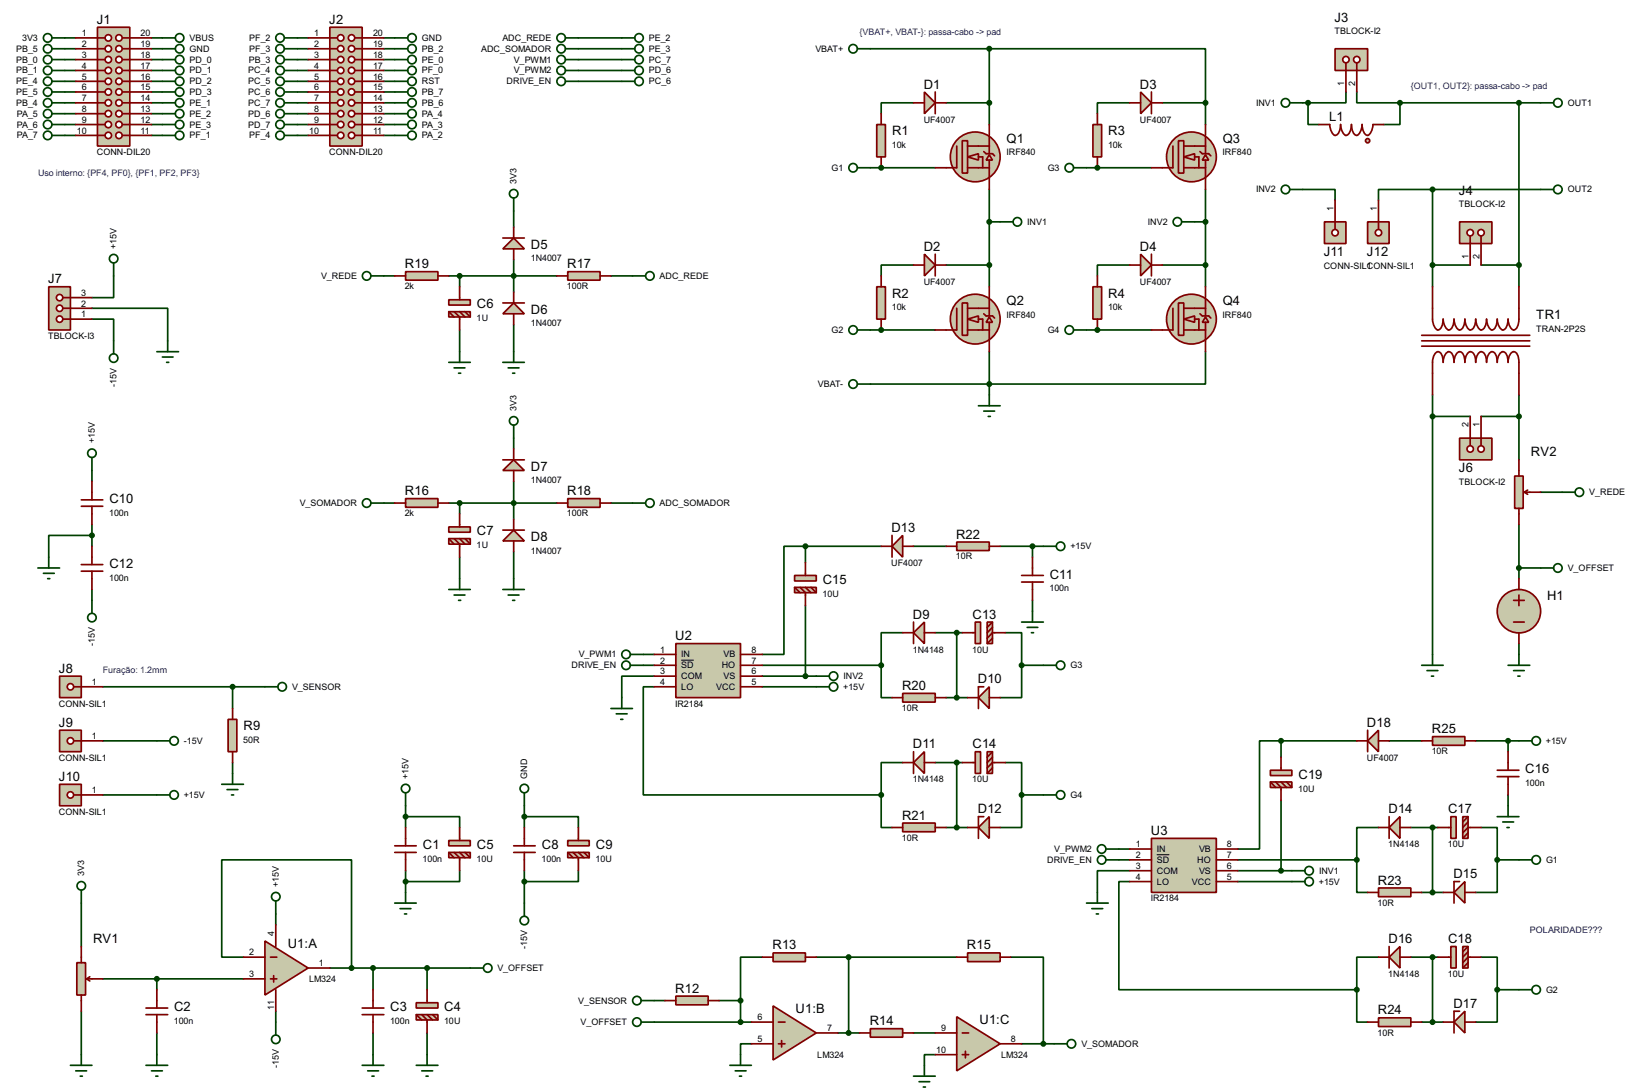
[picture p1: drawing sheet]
<svg xmlns="http://www.w3.org/2000/svg" width="383mm" height="256mm" viewBox="0 0 383 256" stroke-linecap="round" stroke-linejoin="round" font-family="sans-serif">
<defs><g id="words">
<g font-size="3.4">
<text x="22.8" y="5.6">J1</text>
<text x="77.4" y="5.6">J2</text>
<text x="313.6" y="5.1">J3</text>
<text x="217.1" y="20.8">D1</text>
<text x="267.9" y="20.8">D3</text>
<text x="312.3" y="28.5">L1</text>
<text x="209.6" y="31.8">R1</text>
<text x="236.5" y="33.5">Q1</text>
<text x="260.4" y="31.8">R3</text>
<text x="287.3" y="33.5">Q3</text>
<text x="342.8" y="45.8">J4</text>
<text x="124.8" y="58.5">D5</text>
<text x="217.1" y="58.9">D2</text>
<text x="267.9" y="58.9">D4</text>
<text x="95.2" y="63">R19</text>
<text x="133.3" y="63">R17</text>
<text x="311.1" y="60.2">J11</text>
<text x="321.2" y="60.2">J12</text>
<text x="11.3" y="66.6">J7</text>
<text x="209.6" y="69.9">R2</text>
<text x="236.5" y="71.6">Q2</text>
<text x="260.4" y="69.9">R4</text>
<text x="287.3" y="71.6">Q4</text>
<text x="112.1" y="72.5">C6</text>
<text x="124.8" y="73.7">D6</text>
<text x="361" y="75">TR1</text>
<text x="359.7" y="107.2">RV2</text>
<text x="124.8" y="110.6">D7</text>
<text x="342.8" y="111">J6</text>
<text x="25.7" y="118.2">C10</text>
<text x="95.2" y="116.3">R16</text>
<text x="133.3" y="116.3">R18</text>
<text x="112.1" y="125.8">C7</text>
<text x="209.5" y="125">D13</text>
<text x="124.8" y="127.1">D8</text>
<text x="224.7" y="126.5">R22</text>
<text x="25.7" y="133.4">C12</text>
<text x="193.3" y="137.2">C15</text>
<text x="246.7" y="136">C11</text>
<text x="363.5" y="141">H1</text>
<text x="214.5" y="145.3">D9</text>
<text x="228.5" y="145.3">C13</text>
<text x="158.7" y="150.4">U2</text>
<text x="13.9" y="158">J8</text>
<text x="229.8" y="160.5">D10</text>
<text x="212" y="162.1">R20</text>
<text x="13.9" y="170.7">J9</text>
<text x="57.2" y="171.5">R9</text>
<text x="321.2" y="170.7">D18</text>
<text x="336.5" y="172.2">R25</text>
<text x="214.5" y="175.8">D11</text>
<text x="228.5" y="175.8">C14</text>
<text x="13.9" y="183.4">J10</text>
<text x="305.1" y="182.9">C19</text>
<text x="358.4" y="181.7">C16</text>
<text x="229.8" y="191">D12</text>
<text x="326.3" y="191">D14</text>
<text x="340.3" y="191">C17</text>
<text x="212" y="192.5">R21</text>
<text x="270.4" y="196.1">U3</text>
<text x="99.4" y="199.5">C1</text>
<text x="112.1" y="199.5">C5</text>
<text x="127.3" y="199.5">C8</text>
<text x="140" y="199.5">C9</text>
<text x="323.8" y="207.8">R23</text>
<text x="341.5" y="206.3">D15</text>
<text x="21.9" y="221.5">RV1</text>
<text x="326.3" y="221.5">D16</text>
<text x="340.3" y="221.5">C18</text>
<text x="67.6" y="222.8">U1:A</text>
<text x="181.5" y="223">R13</text>
<text x="227.2" y="223">R15</text>
<text x="158.7" y="233.2">R12</text>
<text x="40.9" y="237.6">C2</text>
<text x="91.7" y="237.6">C3</text>
<text x="104.4" y="237.6">C4</text>
<text x="187" y="238">U1:B</text>
<text x="323.8" y="238.3">R24</text>
<text x="341.5" y="236.7">D17</text>
<text x="204.4" y="240.8">R14</text>
<text x="230.2" y="240.6">U1:C</text>
</g>
<g font-size="2.4">
<text x="5.2" y="9.6">3V3</text>
<text x="19.2" y="8.5">1</text>
<text x="19.2" y="11">2</text>
<text x="33.1" y="8.5">20</text>
<text x="33.1" y="11">19</text>
<text x="44.5" y="9.6">VBUS</text>
<text x="58.6" y="9.6">PF_2</text>
<text x="73.8" y="8.5">1</text>
<text x="73.8" y="11">2</text>
<text x="87.7" y="8.5">20</text>
<text x="87.7" y="11">19</text>
<text x="99.1" y="9.6">GND</text>
<text x="118" y="9.6">ADC_REDE</text>
<text x="152.5" y="9.6">PE_2</text>
<text x="313.5" y="8.1">TBLOCK-I2</text>
<text x="3.8" y="12.1">PB_5</text>
<text x="3.8" y="14.7">PB_0</text>
<text x="3.8" y="17.3">PB_1</text>
<text x="19.2" y="13.6">3</text>
<text x="19.2" y="16.2">4</text>
<text x="33.1" y="13.6">18</text>
<text x="33.1" y="16.2">17</text>
<text x="44.5" y="12.1">GND</text>
<text x="44.5" y="14.7">PD_0</text>
<text x="44.5" y="17.3">PD_1</text>
<text x="58.3" y="17.3">PC_4</text>
<text x="58.5" y="14.7">PB_3</text>
<text x="58.6" y="12.1">PF_3</text>
<text x="73.8" y="13.6">3</text>
<text x="73.8" y="16.2">4</text>
<text x="87.7" y="13.6">18</text>
<text x="87.7" y="16.2">17</text>
<text x="99.1" y="12.1">PB_2</text>
<text x="99.1" y="14.7">PE_0</text>
<text x="99.1" y="17.3">PF_0</text>
<text x="113" y="12.1">ADC_SOMADOR</text>
<text x="120.7" y="14.7">V_PWM1</text>
<text x="120.7" y="17.3">V_PWM2</text>
<text x="152.5" y="12.1">PE_3</text>
<text x="152.5" y="14.7">PC_7</text>
<text x="152.5" y="17.3">PD_6</text>
<text x="191.6" y="12.1">VBAT+</text>
<text x="3.8" y="19.8">PE_4</text>
<text x="3.8" y="22.3">PE_5</text>
<text x="19.2" y="18.7">5</text>
<text x="19.2" y="21.2">6</text>
<text x="19.2" y="23.7">7</text>
<text x="33.1" y="18.7">16</text>
<text x="33.1" y="21.2">15</text>
<text x="33.1" y="23.7">14</text>
<text x="44.5" y="19.8">PD_2</text>
<text x="44.5" y="22.3">PD_3</text>
<text x="58.3" y="19.8">PC_5</text>
<text x="58.3" y="22.3">PC_6</text>
<text x="73.8" y="18.7">5</text>
<text x="73.8" y="21.2">6</text>
<text x="73.8" y="23.7">7</text>
<text x="87.7" y="18.7">16</text>
<text x="87.7" y="21.2">15</text>
<text x="87.7" y="23.7">14</text>
<text x="99.1" y="19.8">RST</text>
<text x="99.1" y="22.3">PB_7</text>
<text x="119" y="19.8">DRIVE_EN</text>
<text x="152.5" y="19.8">PC_6</text>
<text x="315.9" y="20.2" transform="rotate(-90 315.9 20.2)">1</text>
<text x="318.4" y="20.3" transform="rotate(-90 318.4 20.3)">2</text>
<text x="3.8" y="24.8">PB_4</text>
<text x="4" y="27.4">PA_5</text>
<text x="4" y="30">PA_6</text>
<text x="19.2" y="26.3">8</text>
<text x="19.2" y="28.9">9</text>
<text x="33.1" y="26.3">13</text>
<text x="33.1" y="28.9">12</text>
<text x="44.5" y="24.8">PE_1</text>
<text x="44.5" y="27.4">PE_2</text>
<text x="44.5" y="30">PE_3</text>
<text x="58.3" y="24.8">PC_7</text>
<text x="58.3" y="27.4">PD_6</text>
<text x="58.3" y="30">PD_7</text>
<text x="73.8" y="26.3">8</text>
<text x="73.8" y="28.9">9</text>
<text x="87.7" y="26.3">13</text>
<text x="87.7" y="28.9">12</text>
<text x="99.1" y="24.8">PB_6</text>
<text x="99.1" y="27.4">PA_4</text>
<text x="99.1" y="30">PA_3</text>
<text x="217" y="28.8">UF4007</text>
<text x="267.8" y="28.8">UF4007</text>
<text x="295.1" y="24.8">INV1</text>
<text x="368.4" y="24.8">OUT1</text>
<text x="4" y="32.5">PA_7</text>
<text x="18.1" y="31.4">10</text>
<text x="33.1" y="31.4">11</text>
<text x="44.5" y="32.5">PF_1</text>
<text x="58.6" y="32.5">PF_4</text>
<text x="72.7" y="31.4">10</text>
<text x="87.7" y="31.4">11</text>
<text x="99.1" y="32.5">PA_2</text>
<text x="209.5" y="34.8">10k</text>
<text x="260.4" y="34.8">10k</text>
<text x="22.7" y="36.4">CONN-DIL20</text>
<text x="77.3" y="36.4">CONN-DIL20</text>
<text x="195.4" y="40.1">G1</text>
<text x="236.5" y="36.5">IRF840</text>
<text x="246.2" y="40.1">G3</text>
<text x="287.3" y="36.5">IRF840</text>
<text x="121.4" y="43.2" transform="rotate(-90 121.4 43.2)">3V3</text>
<text x="295.1" y="45.2">INV2</text>
<text x="368.4" y="45.2">OUT2</text>
<text x="241.4" y="52.8">INV1</text>
<text x="269.7" y="52.8">INV2</text>
<text x="313.3" y="49.6" transform="rotate(-90 313.3 49.6)">1</text>
<text x="323.5" y="49.5" transform="rotate(-90 323.5 49.5)">1</text>
<text x="342.8" y="48.7">TBLOCK-I2</text>
<text x="27.4" y="58.5" transform="rotate(-90 27.4 58.5)">+15V</text>
<text x="75.4" y="65.5">V_REDE</text>
<text x="124.7" y="61.4">1N4007</text>
<text x="155" y="65.5">ADC_REDE</text>
<text x="311" y="63.1">CONN-SIL1</text>
<text x="321.2" y="63.1">CONN-SIL1</text>
<text x="345.1" y="60.9" transform="rotate(-90 345.1 60.9)">1</text>
<text x="347.6" y="60.8" transform="rotate(-90 347.6 60.8)">2</text>
<text x="19.1" y="72">2</text>
<text x="19.1" y="69.5">3</text>
<text x="95.1" y="67.9">2k</text>
<text x="133.2" y="67.9">100R</text>
<text x="217" y="66.9">UF4007</text>
<text x="267.8" y="66.9">UF4007</text>
<text x="19.1" y="74.6">1</text>
<text x="112" y="75.4">1U</text>
<text x="124.7" y="76.7">1N4007</text>
<text x="209.5" y="72.9">10k</text>
<text x="236.5" y="74.6">IRF840</text>
<text x="260.4" y="72.9">10k</text>
<text x="287.3" y="74.6">IRF840</text>
<text x="360.9" y="78">TRAN-2P2S</text>
<text x="11.3" y="79.6">TBLOCK-I3</text>
<text x="195.4" y="78.2">G2</text>
<text x="246.2" y="78.2">G4</text>
<text x="27.4" y="90.8" transform="rotate(-90 27.4 90.8)">-15V</text>
<text x="192.2" y="90.9">VBAT-</text>
<text x="121.4" y="96.5" transform="rotate(-90 121.4 96.5)">3V3</text>
<text x="345" y="100.4" transform="rotate(-90 345 100.4)">2</text>
<text x="347.6" y="100.3" transform="rotate(-90 347.6 100.3)">1</text>
<text x="22.3" y="104.1" transform="rotate(-90 22.3 104.1)">+15V</text>
<text x="124.7" y="113.5">1N4007</text>
<text x="342.8" y="113.9">TBLOCK-I2</text>
<text x="70.4" y="118.9">V_SOMADOR</text>
<text x="155" y="118.9">ADC_SOMADOR</text>
<text x="373.4" y="116.3">V_REDE</text>
<text x="25.7" y="121.1">100n</text>
<text x="95.1" y="121.3">2k</text>
<text x="133.2" y="121.3">100R</text>
<text x="112" y="128.8">1U</text>
<text x="124.7" y="130">1N4007</text>
<text x="224.6" y="131.4">10R</text>
<text x="251.5" y="129">+15V</text>
<text x="25.7" y="136.4">100n</text>
<text x="209.4" y="133">UF4007</text>
<text x="368.4" y="134.1">V_OFFSET</text>
<text x="193.3" y="140.2">10U</text>
<text x="246.6" y="138.9">100n</text>
<text x="22.3" y="151.8" transform="rotate(-90 22.3 151.8)">-15V</text>
<text x="136" y="154.4">V_PWM1</text>
<text x="155.1" y="153.3">1</text>
<text x="155.1" y="155.9">2</text>
<text x="160.1" y="154.4">IN</text>
<text x="170" y="154.4">VB</text>
<text x="176.6" y="153.3">8</text>
<text x="176.6" y="155.9">7</text>
<text x="214.5" y="153.3">1N4148</text>
<text x="228.5" y="153.3">10U</text>
<text x="21.6" y="160.9">1</text>
<text x="134.3" y="157">DRIVE_EN</text>
<text x="155.1" y="158.4">3</text>
<text x="155.1" y="160.9">4</text>
<text x="160.1" y="159.5">COM</text>
<text x="160.1" y="157">SD</text>
<text x="169.6" y="157">HO</text>
<text x="170" y="159.5">VS</text>
<text x="176.6" y="158.4">6</text>
<text x="176.6" y="160.9">5</text>
<text x="198.2" y="159.5">INV2</text>
<text x="251.5" y="157">G3</text>
<text x="13.8" y="166">CONN-SIL1</text>
<text x="68.6" y="162">V_SENSOR</text>
<text x="158.6" y="166">IR2184</text>
<text x="160.1" y="162">LO</text>
<text x="168.3" y="162">VCC</text>
<text x="198.2" y="162">+15V</text>
<text x="211.9" y="167">10R</text>
<text x="21.6" y="173.6">1</text>
<text x="13.8" y="178.7">CONN-SIL1</text>
<text x="43.2" y="174.7">-15V</text>
<text x="57.2" y="174.5">50R</text>
<text x="321.2" y="178.7">UF4007</text>
<text x="336.4" y="177.2">10R</text>
<text x="363.3" y="174.7">+15V</text>
<text x="96" y="182.9" transform="rotate(-90 96 182.9)">+15V</text>
<text x="123.9" y="182.9" transform="rotate(-90 123.9 182.9)">GND</text>
<text x="214.5" y="183.8">1N4148</text>
<text x="228.5" y="183.8">10U</text>
<text x="305.1" y="185.9">10U</text>
<text x="358.4" y="184.6">100n</text>
<text x="13.8" y="191.4">CONN-SIL1</text>
<text x="21.6" y="186.3">1</text>
<text x="43.2" y="187.4">+15V</text>
<text x="251.5" y="187.4">G4</text>
<text x="211.9" y="197.5">10R</text>
<text x="99.3" y="202.4">100n</text>
<text x="112" y="202.4">10U</text>
<text x="127.3" y="202.4">100n</text>
<text x="140" y="202.4">10U</text>
<text x="246" y="202.7">DRIVE_EN</text>
<text x="247.7" y="200.1">V_PWM2</text>
<text x="266.9" y="199">1</text>
<text x="266.9" y="201.6">2</text>
<text x="271.8" y="200.1">IN</text>
<text x="271.8" y="202.7">SD</text>
<text x="281.3" y="202.7">HO</text>
<text x="281.7" y="200.1">VB</text>
<text x="288.3" y="199">8</text>
<text x="288.3" y="201.6">7</text>
<text x="326.2" y="199">1N4148</text>
<text x="340.2" y="199">10U</text>
<text x="363.3" y="202.7">G1</text>
<text x="19.8" y="205.8" transform="rotate(-90 19.8 205.8)">3V3</text>
<text x="65.5" y="208.3" transform="rotate(-90 65.5 208.3)">+15V</text>
<text x="266.9" y="204.1">3</text>
<text x="266.9" y="206.7">4</text>
<text x="271.8" y="205.2">COM</text>
<text x="271.8" y="207.8">LO</text>
<text x="280" y="207.8">VCC</text>
<text x="281.7" y="205.2">VS</text>
<text x="288.3" y="204.1">6</text>
<text x="288.3" y="206.7">5</text>
<text x="309.9" y="207.8">+15V</text>
<text x="309.9" y="205.2">INV1</text>
<text x="270.4" y="211.7">IR2184</text>
<text x="323.7" y="212.7">10R</text>
<text x="64.4" y="219.8" transform="rotate(-90 64.4 219.8)">4</text>
<text x="58.6" y="224.4">2</text>
<text x="75" y="227">1</text>
<text x="123.9" y="222.9" transform="rotate(-90 123.9 222.9)">-15V</text>
<text x="58.6" y="229.5">3</text>
<text x="72.6" y="230.8">LM324</text>
<text x="116.9" y="228.1">V_OFFSET</text>
<text x="326.2" y="229.5">1N4148</text>
<text x="340.2" y="229.5">10U</text>
<text x="363.3" y="233.2">G2</text>
<text x="64.4" y="237.2" transform="rotate(-90 64.4 237.2)">11</text>
<text x="135.9" y="235.7">V_SENSOR</text>
<text x="178" y="239.7">6</text>
<text x="40.9" y="240.5">100n</text>
<text x="91.7" y="240.5">100n</text>
<text x="104.4" y="240.5">10U</text>
<text x="136.4" y="240.8">V_OFFSET</text>
<text x="178" y="244.8">5</text>
<text x="194.4" y="242.2">7</text>
<text x="221.2" y="242.2">9</text>
<text x="237.5" y="244.8">8</text>
<text x="254.1" y="245.9">V_SOMADOR</text>
<text x="323.7" y="243.2">10R</text>
<text x="65.5" y="250.8" transform="rotate(-90 65.5 250.8)">-15V</text>
<text x="192" y="248.5">LM324</text>
<text x="220" y="247.3">10</text>
<text x="235.2" y="248.5">LM324</text>
</g>
<g font-size="2.4" fill="#0000c0">
<text x="202" y="8.3">{VBAT+, VBAT-}: passa-cabo -&gt; pad</text>
<text x="331.5" y="21">{OUT1, OUT2}: passa-cabo -&gt; pad</text>
<text x="8.9" y="41.3">Uso interno: {PF4, PF0}, {PF1, PF2, PF3}</text>
<text x="24.2" y="158.2">Furação: 1.2mm</text>
</g>
<text font-size="2.4" fill="#000080" x="359.5" y="219.1">POLARIDADE???</text>
</g></defs>
<g fill="none" stroke="#004000" stroke-width=".4">
<path d="M15.3 8.9h2.5M15.3 11.5h2.5M15.3 14h2.5M15.3 16.6h2.5M15.3 19.1h2.5M35.6 8.9h2.6M35.6 11.5h2.6M35.6 14h2.6M35.6 16.6h2.6M35.6 19.1h2.6M69.9 8.9h2.5M69.9 11.5h2.5"/>
<path d="M69.9 14h2.5M69.9 16.6h2.5M69.9 19.1h2.5M90.2 8.9h2.6M90.2 11.5h2.6M90.2 14h2.6M90.2 16.6h2.6M90.2 19.1h2.6M15.3 21.6h2.5M15.3 24.2h2.5M15.3 26.7h2.5M15.3 29.3h2.5"/>
<path d="M15.3 31.8h2.5M35.6 21.6h2.6M35.6 24.2h2.6M35.6 26.7h2.6M35.6 29.3h2.6M35.6 31.8h2.6M69.9 21.6h2.5M69.9 24.2h2.5M69.9 26.7h2.5M69.9 29.3h2.5M69.9 31.8h2.5M90.2 21.6h2.6"/>
<path d="M90.2 24.2h2.6M90.2 26.7h2.6M90.2 29.3h2.6M90.2 31.8h2.6M214.7 24.2h-7.6v2.5M222.3 24.2h10.2v5.1M257.9 39.4h12.7M265.5 24.2h-7.6v2.5M273.1 24.2h10.2v5.1M232.5 44.5v22.9M232.5 52.1h2.5M280.7 52.1h2.6"/>
<path d="M283.3 44.5v22.9M214.7 62.3h-7.6v2.5M222.3 62.3h10.2M265.5 62.3h-7.6v2.5M273.1 62.3h10.2"/>
</g>
<circle cx="257.9" cy="39.4" r=".2" fill="#004000"/>
<path d="M207.1 39.4h12.7M255.3 39.4h2.6" fill="none" stroke="#004000" stroke-width=".4"/>
<circle cx="207.1" cy="39.4" r=".2" fill="#004000"/>
<path d="M204.5 39.4h2.6M207.1 77.5h12.7" fill="none" stroke="#004000" stroke-width=".4"/>
<circle cx="207.1" cy="77.5" r=".2" fill="#004000"/>
<path d="M204.5 77.5h2.6M257.9 77.5h12.7" fill="none" stroke="#004000" stroke-width=".4"/>
<circle cx="257.9" cy="77.5" r=".2" fill="#004000"/>
<g fill="none" stroke="#004000" stroke-width=".4">
<path d="M135.9 11.5h10.2M135.9 8.9h10.2M135.9 19.1h10.2M135.9 14h10.2M135.9 16.6h10.2M204.5 11.5h28M232.5 11.5h50.8v12.7M232.5 11.5v12.7M306.1 24.2h1.3M307.4 24.2v5.1h2.5M316.3 21.6v2.6h-8.9M318.8 21.6v2.6h10.2"/>
<path d="M329 24.2v5.1h-3.8M329 24.2h33M356.9 24.2v43.2M120.7 49.6v3.8M306.1 44.5h7.6v2.5M336.6 44.5h-12.7v2.5M336.6 44.5h25.4M336.6 44.5v22.9M21.6 75h5.1v5.1M21.6 72.4h17.8v7.7M26.7 64.8v5.1h-5.1M90.2 64.8h2.6"/>
<path d="M105.5 64.8h25.4M108 64.8v2.6M108 77.5v5.1M120.7 61v7.6M120.7 76.3v6.3M143.6 64.8h5M255.3 77.5h2.6M336.6 62.3h8.9M348 62.3h8.9M232.5 82.6v10.2M283.3 82.6v7.6h-78.8M336.6 92.8v60.9"/>
<path d="M336.6 97.8h8.9M348 97.8h8.9M356.9 92.8v15.2M21.6 110.5v2.6M90.2 118.2h2.6M105.5 118.2h25.4M108 118.2v2.5M120.7 102.9v2.6M120.7 113.1v8.9M143.6 118.2h5M362 115.6h5.1M21.6 125.8h-10.1v5.1"/>
<path d="M21.6 123.2v5.1M21.6 138.5v2.5M108 130.9v5M120.7 129.6v6.3M189.3 128.3h-5.1v25.4h-5.1M189.3 128.3h17.8M189.3 128.3v3.8M214.7 128.3h7.6M235 128.3h10.2M242.6 128.3v2.6M356.9 123.2v12.7M356.9 133.4h5.1"/>
<path d="M151.2 156.3h2.5M151.2 153.7h2.5M153.7 158.8h-7.6v5.1M179.1 156.3h28M179.1 158.8h12.7M189.3 142.3v16.5M207.1 156.3v7.6h2.5M212.1 148.6h-5v7.7M219.8 148.6h6.3M224.8 148.6v15.3M236.3 148.6h3.8v7.7M240.1 156.3v7.6h-5.1"/>
<path d="M240.1 156.3h5.1M242.6 141v2.6M356.9 151.2v2.5M24.2 174h12.7M24.2 161.3h38.1M54.7 161.3v5.1M54.7 179.1v2.6M153.7 161.3h-2.5v25.4h55.9M179.1 161.3h12.7M212.1 179.1h-5v7.6M219.8 179.1h6.3M222.3 163.9h5.1"/>
<path d="M224.8 179.1v15.3M236.3 179.1h3.8v7.6M301 174h-5v25.4h-5.1M301 174h17.8M301 174v3.9M326.4 174h7.7M346.8 174h10.1M354.4 174v2.6M24.2 186.7h12.7M95.3 191.8h12.7v2.6M95.3 189.3v5.1M123.2 191.8h12.7v2.6"/>
<path d="M123.2 189.3v5.1M207.1 186.7v7.7h2.5M222.3 194.4h5.1M240.1 186.7v7.7h-5.1M240.1 186.7h5.1M262.9 199.4h2.6M301 188v16.5M323.9 194.4h-5.1v7.6M331.5 194.4h6.4M336.6 194.4v15.2M348 194.4h3.8v7.6M354.4 186.7v2.6"/>
<path d="M19.1 212.1v10.2M64.8 214.7v2.5M95.3 204.5v5.1M108 204.5v2.6h-12.7M123.2 204.5v7.6M135.9 204.5v2.6h-12.7M262.9 202h2.6M265.5 204.5h-7.6v5.1M265.5 207.1h-2.6v25.4h55.9M290.9 202h27.9M290.9 207.1h12.7M290.9 204.5h12.7"/>
<path d="M318.8 202v7.6h2.6M334.1 209.6h5M351.8 202v7.6h-5M351.8 202h5.1M19.1 237.5v10.2M24.2 229.9h33M36.9 229.9v2.6M57.2 224.8h-5.1v-22.8h30.5v25.4M64.8 237.5v2.6M77.5 227.4h33M87.7 227.4v5.1M100.4 227.4v5.1"/>
<path d="M153.7 235h2.6M169 235h5M174 235v5.1M179.1 224.8h-5.1v10.2M191.8 224.8h33M199.4 224.8v17.8M237.5 224.8h7.7v20.4M318.8 232.5v7.6h2.6M323.9 224.8h-5.1v7.7M331.5 224.8h6.4M336.6 224.8v15.3M348 224.8h3.8v7.7"/>
<path d="M351.8 232.5v7.6h-5M351.8 232.5h5.1M36.9 242.6v5.1M87.7 242.6v5.1M100.4 242.6v5.1M153.7 240.1h22.9M176.6 245.2h-2.6v2.5M196.9 242.6h5.1M214.7 242.6h5.1M219.8 247.7h-2.6v2.5M240.1 245.2h7.6M334.1 240.1h5"/>
</g>
<path d="M22.9 6.4h7.6v27.9h-7.6z" fill="#c8c8aa" stroke="#800000" stroke-width=".4"/>
<path d="M22.9 8.9h1.8" fill="none" stroke="#800000" stroke-width=".4"/>
<circle cx="25.4" cy="8.9" r=".75" fill="#feffff" stroke="#800000" stroke-width=".4"/>
<path d="M22.9 11.5h1.8" fill="none" stroke="#800000" stroke-width=".4"/>
<circle cx="25.4" cy="11.5" r=".75" fill="#feffff" stroke="#800000" stroke-width=".4"/>
<path d="M22.9 14h1.8" fill="none" stroke="#800000" stroke-width=".4"/>
<circle cx="25.4" cy="14" r=".75" fill="#feffff" stroke="#800000" stroke-width=".4"/>
<path d="M22.9 16.6h1.8" fill="none" stroke="#800000" stroke-width=".4"/>
<circle cx="25.4" cy="16.6" r=".75" fill="#feffff" stroke="#800000" stroke-width=".4"/>
<path d="M28.8 8.9h1.7" fill="none" stroke="#800000" stroke-width=".4"/>
<circle cx="27.9" cy="8.9" r=".75" fill="#feffff" stroke="#800000" stroke-width=".4"/>
<path d="M28.8 11.5h1.7" fill="none" stroke="#800000" stroke-width=".4"/>
<circle cx="27.9" cy="11.5" r=".75" fill="#feffff" stroke="#800000" stroke-width=".4"/>
<path d="M28.8 14h1.7" fill="none" stroke="#800000" stroke-width=".4"/>
<circle cx="27.9" cy="14" r=".75" fill="#feffff" stroke="#800000" stroke-width=".4"/>
<path d="M28.8 16.6h1.7" fill="none" stroke="#800000" stroke-width=".4"/>
<circle cx="27.9" cy="16.6" r=".75" fill="#feffff" stroke="#800000" stroke-width=".4"/>
<path d="M22.9 19.1h1.8" fill="none" stroke="#800000" stroke-width=".4"/>
<circle cx="25.4" cy="19.1" r=".75" fill="#feffff" stroke="#800000" stroke-width=".4"/>
<path d="M28.8 19.1h1.7" fill="none" stroke="#800000" stroke-width=".4"/>
<circle cx="27.9" cy="19.1" r=".75" fill="#feffff" stroke="#800000" stroke-width=".4"/>
<path d="M22.9 21.6h1.8" fill="none" stroke="#800000" stroke-width=".4"/>
<circle cx="25.4" cy="21.6" r=".75" fill="#feffff" stroke="#800000" stroke-width=".4"/>
<path d="M28.8 21.6h1.7" fill="none" stroke="#800000" stroke-width=".4"/>
<circle cx="27.9" cy="21.6" r=".75" fill="#feffff" stroke="#800000" stroke-width=".4"/>
<path d="M22.9 24.2h1.8" fill="none" stroke="#800000" stroke-width=".4"/>
<circle cx="25.4" cy="24.2" r=".75" fill="#feffff" stroke="#800000" stroke-width=".4"/>
<path d="M28.8 24.2h1.7" fill="none" stroke="#800000" stroke-width=".4"/>
<circle cx="27.9" cy="24.2" r=".75" fill="#feffff" stroke="#800000" stroke-width=".4"/>
<path d="M22.9 26.7h1.8" fill="none" stroke="#800000" stroke-width=".4"/>
<circle cx="25.4" cy="26.7" r=".75" fill="#feffff" stroke="#800000" stroke-width=".4"/>
<path d="M28.8 26.7h1.7" fill="none" stroke="#800000" stroke-width=".4"/>
<circle cx="27.9" cy="26.7" r=".75" fill="#feffff" stroke="#800000" stroke-width=".4"/>
<path d="M22.9 29.3h1.8" fill="none" stroke="#800000" stroke-width=".4"/>
<circle cx="25.4" cy="29.3" r=".75" fill="#feffff" stroke="#800000" stroke-width=".4"/>
<path d="M28.8 29.3h1.7" fill="none" stroke="#800000" stroke-width=".4"/>
<circle cx="27.9" cy="29.3" r=".75" fill="#feffff" stroke="#800000" stroke-width=".4"/>
<path d="M22.9 31.8h1.8" fill="none" stroke="#800000" stroke-width=".4"/>
<circle cx="25.4" cy="31.8" r=".75" fill="#feffff" stroke="#800000" stroke-width=".4"/>
<path d="M28.8 31.8h1.7" fill="none" stroke="#800000" stroke-width=".4"/>
<circle cx="27.9" cy="31.8" r=".75" fill="#feffff" stroke="#800000" stroke-width=".4"/>
<g fill="none" stroke="#800000" stroke-width=".4">
<path d="M17.8 8.9h5.1M17.8 11.5h5.1M17.8 14h5.1M17.8 16.6h5.1M17.8 19.1h5.1M30.5 8.9h5.1M30.5 11.5h5.1M30.5 14h5.1M30.5 16.6h5.1M30.5 19.1h5.1M17.8 21.6h5.1M17.8 24.2h5.1"/>
<path d="M17.8 26.7h5.1M17.8 29.3h5.1M17.8 31.8h5.1M30.5 21.6h5.1M30.5 24.2h5.1M30.5 26.7h5.1M30.5 29.3h5.1M30.5 31.8h5.1"/>
</g>
<g fill="none" stroke="#004000" stroke-width=".4">
<path d="M12.2 8.9h3.1M12.2 11.5h3.1M12.2 14h3.1M12.2 16.6h3.1M12.2 19.1h3.1M38.2 8.9h3M38.2 11.5h3M38.2 14h3M38.2 16.6h3M38.2 19.1h3M12.2 21.6h3.1M12.2 24.2h3.1"/>
<path d="M12.2 26.7h3.1M12.2 29.3h3.1M12.2 31.8h3.1M38.2 21.6h3M38.2 24.2h3M38.2 26.7h3M38.2 29.3h3M38.2 31.8h3"/>
<circle cx="11.2" cy="11.5" r="1"/>
<circle cx="11.2" cy="8.9" r="1"/>
<circle cx="11.2" cy="14" r="1"/>
<circle cx="11.2" cy="19.1" r="1"/>
<circle cx="11.2" cy="16.6" r="1"/>
<circle cx="42.2" cy="8.9" r="1"/>
<circle cx="42.2" cy="11.5" r="1"/>
<circle cx="42.2" cy="16.6" r="1"/>
<circle cx="42.2" cy="19.1" r="1"/>
<circle cx="42.2" cy="14" r="1"/>
<circle cx="11.2" cy="29.3" r="1"/>
<circle cx="11.2" cy="26.7" r="1"/>
<circle cx="11.2" cy="31.8" r="1"/>
<circle cx="11.2" cy="24.2" r="1"/>
<circle cx="11.2" cy="21.6" r="1"/>
<circle cx="42.2" cy="31.8" r="1"/>
<circle cx="42.2" cy="29.3" r="1"/>
<circle cx="42.2" cy="26.7" r="1"/>
<circle cx="42.2" cy="21.6" r="1"/>
<circle cx="42.2" cy="24.2" r="1"/>
</g>
<path d="M77.5 6.4h7.6v27.9h-7.6z" fill="#c8c8aa" stroke="#800000" stroke-width=".4"/>
<path d="M77.5 8.9h1.8" fill="none" stroke="#800000" stroke-width=".4"/>
<circle cx="80" cy="8.9" r=".75" fill="#feffff" stroke="#800000" stroke-width=".4"/>
<path d="M77.5 11.5h1.8" fill="none" stroke="#800000" stroke-width=".4"/>
<circle cx="80" cy="11.5" r=".75" fill="#feffff" stroke="#800000" stroke-width=".4"/>
<path d="M77.5 14h1.8" fill="none" stroke="#800000" stroke-width=".4"/>
<circle cx="80" cy="14" r=".75" fill="#feffff" stroke="#800000" stroke-width=".4"/>
<path d="M77.5 16.6h1.8" fill="none" stroke="#800000" stroke-width=".4"/>
<circle cx="80" cy="16.6" r=".75" fill="#feffff" stroke="#800000" stroke-width=".4"/>
<path d="M83.4 8.9h1.7" fill="none" stroke="#800000" stroke-width=".4"/>
<circle cx="82.6" cy="8.9" r=".75" fill="#feffff" stroke="#800000" stroke-width=".4"/>
<path d="M83.4 11.5h1.7" fill="none" stroke="#800000" stroke-width=".4"/>
<circle cx="82.6" cy="11.5" r=".75" fill="#feffff" stroke="#800000" stroke-width=".4"/>
<path d="M83.4 14h1.7" fill="none" stroke="#800000" stroke-width=".4"/>
<circle cx="82.6" cy="14" r=".75" fill="#feffff" stroke="#800000" stroke-width=".4"/>
<path d="M83.4 16.6h1.7" fill="none" stroke="#800000" stroke-width=".4"/>
<circle cx="82.6" cy="16.6" r=".75" fill="#feffff" stroke="#800000" stroke-width=".4"/>
<path d="M77.5 19.1h1.8" fill="none" stroke="#800000" stroke-width=".4"/>
<circle cx="80" cy="19.1" r=".75" fill="#feffff" stroke="#800000" stroke-width=".4"/>
<path d="M83.4 19.1h1.7" fill="none" stroke="#800000" stroke-width=".4"/>
<circle cx="82.6" cy="19.1" r=".75" fill="#feffff" stroke="#800000" stroke-width=".4"/>
<path d="M77.5 21.6h1.8" fill="none" stroke="#800000" stroke-width=".4"/>
<circle cx="80" cy="21.6" r=".75" fill="#feffff" stroke="#800000" stroke-width=".4"/>
<path d="M83.4 21.6h1.7" fill="none" stroke="#800000" stroke-width=".4"/>
<circle cx="82.6" cy="21.6" r=".75" fill="#feffff" stroke="#800000" stroke-width=".4"/>
<path d="M77.5 24.2h1.8" fill="none" stroke="#800000" stroke-width=".4"/>
<circle cx="80" cy="24.2" r=".75" fill="#feffff" stroke="#800000" stroke-width=".4"/>
<path d="M83.4 24.2h1.7" fill="none" stroke="#800000" stroke-width=".4"/>
<circle cx="82.6" cy="24.2" r=".75" fill="#feffff" stroke="#800000" stroke-width=".4"/>
<path d="M77.5 26.7h1.8" fill="none" stroke="#800000" stroke-width=".4"/>
<circle cx="80" cy="26.7" r=".75" fill="#feffff" stroke="#800000" stroke-width=".4"/>
<path d="M83.4 26.7h1.7" fill="none" stroke="#800000" stroke-width=".4"/>
<circle cx="82.6" cy="26.7" r=".75" fill="#feffff" stroke="#800000" stroke-width=".4"/>
<path d="M77.5 29.3h1.8" fill="none" stroke="#800000" stroke-width=".4"/>
<circle cx="80" cy="29.3" r=".75" fill="#feffff" stroke="#800000" stroke-width=".4"/>
<path d="M83.4 29.3h1.7" fill="none" stroke="#800000" stroke-width=".4"/>
<circle cx="82.6" cy="29.3" r=".75" fill="#feffff" stroke="#800000" stroke-width=".4"/>
<path d="M77.5 31.8h1.8" fill="none" stroke="#800000" stroke-width=".4"/>
<circle cx="80" cy="31.8" r=".75" fill="#feffff" stroke="#800000" stroke-width=".4"/>
<path d="M83.4 31.8h1.7" fill="none" stroke="#800000" stroke-width=".4"/>
<circle cx="82.6" cy="31.8" r=".75" fill="#feffff" stroke="#800000" stroke-width=".4"/>
<g fill="none" stroke="#800000" stroke-width=".4">
<path d="M72.4 8.9h5.1M72.4 11.5h5.1M72.4 14h5.1M72.4 16.6h5.1M72.4 19.1h5.1M85.1 8.9h5.1M85.1 11.5h5.1M85.1 14h5.1M85.1 16.6h5.1M85.1 19.1h5.1M72.4 21.6h5.1M72.4 24.2h5.1"/>
<path d="M72.4 26.7h5.1M72.4 29.3h5.1M72.4 31.8h5.1M85.1 21.6h5.1M85.1 24.2h5.1M85.1 26.7h5.1M85.1 29.3h5.1M85.1 31.8h5.1"/>
</g>
<g fill="none" stroke="#004000" stroke-width=".4">
<path d="M66.9 8.9h3M66.9 11.5h3M66.9 14h3M66.9 16.6h3M66.9 19.1h3M92.8 8.9h3M92.8 11.5h3M92.8 14h3M92.8 16.6h3M92.8 19.1h3M201.5 11.5h3M66.9 21.6h3"/>
<path d="M66.9 24.2h3M66.9 26.7h3M66.9 29.3h3M66.9 31.8h3M92.8 21.6h3M92.8 24.2h3M92.8 26.7h3M92.8 29.3h3M92.8 31.8h3M201.5 90.2h3"/>
<circle cx="65.8" cy="8.9" r="1"/>
<circle cx="65.8" cy="11.5" r="1"/>
<circle cx="65.8" cy="14" r="1"/>
<circle cx="65.8" cy="19.1" r="1"/>
<circle cx="65.8" cy="16.6" r="1"/>
<circle cx="96.8" cy="8.9" r="1"/>
<circle cx="96.8" cy="11.5" r="1"/>
<circle cx="96.8" cy="19.1" r="1"/>
<circle cx="96.8" cy="14" r="1"/>
<circle cx="96.8" cy="16.6" r="1"/>
<circle cx="200.4" cy="11.5" r="1"/>
<circle cx="65.8" cy="26.7" r="1"/>
<circle cx="65.8" cy="29.3" r="1"/>
<circle cx="65.8" cy="31.8" r="1"/>
<circle cx="65.8" cy="24.2" r="1"/>
<circle cx="65.8" cy="21.6" r="1"/>
<circle cx="96.8" cy="26.7" r="1"/>
<circle cx="96.8" cy="29.3" r="1"/>
<circle cx="96.8" cy="31.8" r="1"/>
<circle cx="96.8" cy="21.6" r="1"/>
<circle cx="96.8" cy="24.2" r="1"/>
<circle cx="200.4" cy="90.2" r="1"/>
</g>
<g fill="#c8c8aa" stroke="#800000" stroke-width=".4">
<path d="M227.4 36.9l2.5-.8v1.5z"/>
<circle cx="229.1" cy="36.9" r="5.9"/>
</g>
<path d="M226.1 33.1h1.3v7.6h-1.3z" fill="#c8c8aa" stroke="#800000" stroke-width=".4"/>
<path d="M224.8 34.3v5.1h-2.5M227.4 39.4h5.1M227.4 34.3h5.1M229.9 36.9h1v2.5" fill="none" stroke="#800000" stroke-width=".4"/>
<path d="M232.5 36.4l.7 1.2h-1.5z" fill="#c8c8aa" stroke="#800000" stroke-width=".4"/>
<path d="M219.8 39.4h2.5M231.2 35.6l.5 .5h1.5l.5 .5M232.5 29.3v2.5M232.5 32.1v4M232.5 37.6v6.9" fill="none" stroke="#800000" stroke-width=".4"/>
<g fill="#c8c8aa" stroke="#800000" stroke-width=".4">
<path d="M227.4 75l2.5-.8v1.5z"/>
<circle cx="229.1" cy="75" r="5.9"/>
</g>
<path d="M226.1 71.2h1.3v7.6h-1.3z" fill="#c8c8aa" stroke="#800000" stroke-width=".4"/>
<path d="M224.8 72.4v5.1h-2.5M227.4 77.5h5.1M227.4 72.4h5.1M229.9 75h1v2.5" fill="none" stroke="#800000" stroke-width=".4"/>
<path d="M232.5 74.5l.7 1.2h-1.5z" fill="#c8c8aa" stroke="#800000" stroke-width=".4"/>
<path d="M219.8 77.5h2.5M231.2 73.7l.5 .5h1.5l.5 .5M232.5 67.4v2.5M232.5 70.2v4M232.5 75.7v6.9" fill="none" stroke="#800000" stroke-width=".4"/>
<g fill="#c8c8aa" stroke="#800000" stroke-width=".4">
<path d="M278.2 36.9l2.5-.8v1.5z"/>
<circle cx="279.9" cy="36.9" r="5.9"/>
</g>
<path d="M276.9 33.1h1.3v7.6h-1.3z" fill="#c8c8aa" stroke="#800000" stroke-width=".4"/>
<path d="M275.6 34.3v5.1h-2.5M278.2 39.4h5.1M278.2 34.3h5.1M280.7 36.9h1v2.5" fill="none" stroke="#800000" stroke-width=".4"/>
<path d="M283.3 36.4l.7 1.2h-1.5z" fill="#c8c8aa" stroke="#800000" stroke-width=".4"/>
<path d="M270.6 39.4h2.5M282 35.6l.5 .5h1.5l.5 .5M283.3 29.3v2.5M283.3 32.1v4M283.3 37.6v6.9" fill="none" stroke="#800000" stroke-width=".4"/>
<g fill="#c8c8aa" stroke="#800000" stroke-width=".4">
<path d="M278.2 75l2.5-.8v1.5z"/>
<circle cx="279.9" cy="75" r="5.9"/>
</g>
<path d="M276.9 71.2h1.3v7.6h-1.3z" fill="#c8c8aa" stroke="#800000" stroke-width=".4"/>
<path d="M275.6 72.4v5.1h-2.5M278.2 77.5h5.1M278.2 72.4h5.1M280.7 75h1v2.5" fill="none" stroke="#800000" stroke-width=".4"/>
<path d="M283.3 74.5l.7 1.2h-1.5z" fill="#c8c8aa" stroke="#800000" stroke-width=".4"/>
<path d="M270.6 77.5h2.5M282 73.7l.5 .5h1.5l.5 .5M283.3 67.4v2.5M283.3 70.2v4M283.3 75.7v6.9" fill="none" stroke="#800000" stroke-width=".4"/>
<path d="M206 29.3h2.1v7.6h-2.1z" fill="#c8c8aa" stroke="#800000" stroke-width=".4"/>
<path d="M207.1 26.7v2.6M207.1 36.9v2.5" fill="none" stroke="#800000" stroke-width=".4"/>
<path d="M206 67.4h2.1v7.6h-2.1z" fill="#c8c8aa" stroke="#800000" stroke-width=".4"/>
<path d="M207.1 64.8v2.6M207.1 75v2.5" fill="none" stroke="#800000" stroke-width=".4"/>
<path d="M256.8 29.3h2.1v7.6h-2.1z" fill="#c8c8aa" stroke="#800000" stroke-width=".4"/>
<path d="M257.9 26.7v2.6M257.9 36.9v2.5" fill="none" stroke="#800000" stroke-width=".4"/>
<path d="M256.8 67.4h2.1v7.6h-2.1z" fill="#c8c8aa" stroke="#800000" stroke-width=".4"/>
<path d="M257.9 64.8v2.6M257.9 75v2.5" fill="none" stroke="#800000" stroke-width=".4"/>
<path d="M217.2 21.6l2.6 2.6-2.6 2.5z" fill="#c8c8aa" stroke="#800000" stroke-width=".4"/>
<path d="M214.7 24.2h2.5M219.8 21.6v5.1M219.8 24.2h2.5" fill="none" stroke="#800000" stroke-width=".4"/>
<path d="M217.2 59.7l2.6 2.6-2.6 2.5z" fill="#c8c8aa" stroke="#800000" stroke-width=".4"/>
<path d="M219.8 59.7v5.1M214.7 62.3h2.5M219.8 62.3h2.5" fill="none" stroke="#800000" stroke-width=".4"/>
<path d="M268 21.6l2.6 2.6-2.6 2.5z" fill="#c8c8aa" stroke="#800000" stroke-width=".4"/>
<path d="M265.5 24.2h2.5M270.6 21.6v5.1M270.6 24.2h2.5" fill="none" stroke="#800000" stroke-width=".4"/>
<path d="M268 59.7l2.6 2.6-2.6 2.5z" fill="#c8c8aa" stroke="#800000" stroke-width=".4"/>
<path d="M270.6 59.7v5.1M265.5 62.3h2.5M270.6 62.3h2.5" fill="none" stroke="#800000" stroke-width=".4"/>
<g fill="#004000" stroke="#004000" stroke-width=".4">
<circle cx="232.4" cy="24.2" r=".5"/>
<circle cx="232.4" cy="62.3" r=".5"/>
<circle cx="283.2" cy="24.2" r=".5"/>
<circle cx="283.2" cy="62.3" r=".5"/>
<circle cx="232.4" cy="52.1" r=".5"/>
<circle cx="283.2" cy="52.1" r=".5"/>
<circle cx="257.8" cy="39.4" r=".5"/>
<circle cx="207" cy="39.4" r=".5"/>
<circle cx="207" cy="77.5" r=".5"/>
<circle cx="257.8" cy="77.5" r=".5"/>
<circle cx="232.4" cy="90.2" r=".5"/>
<circle cx="232.4" cy="11.5" r=".5"/>
</g>
<g fill="none" stroke="#004000" stroke-width=".4">
<path d="M201.5 39.4h3M252.3 39.4h3M303.1 24.2h3M235 52.1h3.1M277.7 52.1h3M303.1 44.5h3M201.5 77.5h3M252.3 77.5h3M229.9 95.3h5.1M231.2 96.6h2.5M232.2 97.8h.5M232.5 92.8v2.5"/>
<circle cx="200.4" cy="39.4" r="1"/>
<circle cx="251.2" cy="39.4" r="1"/>
<circle cx="302" cy="24.2" r="1"/>
<circle cx="239" cy="52.1" r="1"/>
<circle cx="276.6" cy="52.1" r="1"/>
<circle cx="302" cy="44.5" r="1"/>
<circle cx="200.4" cy="77.5" r="1"/>
<circle cx="251.2" cy="77.5" r="1"/>
</g>
<path d="M313.7 11.5h7.7v5.1h-7.7z" fill="#c8c8aa" stroke="#800000" stroke-width=".4"/>
<path d="M316.3 14.8v1.8" fill="none" stroke="#800000" stroke-width=".4"/>
<circle cx="316.2" cy="14" r=".75" fill="#feffff" stroke="#800000" stroke-width=".4"/>
<path d="M318.8 14.8v1.8" fill="none" stroke="#800000" stroke-width=".4"/>
<circle cx="318.8" cy="14" r=".75" fill="#feffff" stroke="#800000" stroke-width=".4"/>
<path d="M316.3 16.6v5M318.8 16.6v5M312.5 29.3l.2 1.2a1.82 1.82 0 0 0 1 1.3 2.31 2.31 0 0 0 1.3-2.5l.2 1.2a1.82 1.82 0 0 0 1.1 1.3 2.37 2.37 0 0 0 1.3-2.5v.6a2.08 2.08 0 0 0 1.2 1.9 2.75 2.75 0 0 0 1.3-2.5 2.37 2.37 0 0 0 1.3 2.5 2.75 2.75 0 0 0 1.2-2.5" fill="none" stroke="#800000" stroke-width=".4"/>
<circle cx="321.3" cy="33.1" r=".5" fill="#c8c8aa" stroke="#800000" stroke-width=".4"/>
<path d="M309.9 29.3h2.6M322.6 29.3h2.6" fill="none" stroke="#800000" stroke-width=".4"/>
<g fill="none" stroke="#004000" stroke-width=".4">
<path d="M362 24.2h3.1M362 44.5h3.1"/>
<circle cx="366" cy="24.2" r="1"/>
<circle cx="366" cy="44.5" r="1"/>
</g>
<circle cx="328.9" cy="24.2" r=".5" fill="#004000" stroke="#004000" stroke-width=".4"/>
<path d="M343 52.1h7.6v5.1h-7.6z" fill="#c8c8aa" stroke="#800000" stroke-width=".4"/>
<path d="M345.5 55.4v1.8" fill="none" stroke="#800000" stroke-width=".4"/>
<circle cx="345.4" cy="54.7" r=".75" fill="#feffff" stroke="#800000" stroke-width=".4"/>
<path d="M348 55.4v1.8" fill="none" stroke="#800000" stroke-width=".4"/>
<circle cx="348" cy="54.7" r=".75" fill="#feffff" stroke="#800000" stroke-width=".4"/>
<path d="M345.5 57.2v5.1M348 57.2v5.1M334.1 78.8h25.4M336.6 67.4v7.6a2.68 2.68 0 0 0 1.3 2.5 2.31 2.31 0 0 0 1.2-2.5 2.7 2.7 0 0 0 1.3 2.5 2.31 2.31 0 0 0 1.3-2.5 2.61 2.61 0 0 0 1.3 2.5 2.31 2.31 0 0 0 1.2-2.5 2.68 2.68 0 0 0 1.3 2.5 2.27 2.27 0 0 0 1.3-2.5 2.68 2.68 0 0 0 1.2 2.5 2.33 2.33 0 0 0 1.3-2.5 2.68 2.68 0 0 0 1.3 2.5 2.31 2.31 0 0 0 1.2-2.5 2.7 2.7 0 0 0 1.3 2.5 2.31 2.31 0 0 0 1.3-2.5 2.61 2.61 0 0 0 1.3 2.5 2.31 2.31 0 0 0 1.2-2.5v-7.6M334.1 80.1h25.4M334.1 81.3h25.4M336.6 92.8v-7.7a2.37 2.37 0 0 1 1.3-2.5 2.09 2.09 0 0 1 1.2 2.5 2.38 2.38 0 0 1 1.3-2.5 2.09 2.09 0 0 1 1.3 2.5 2.32 2.32 0 0 1 1.3-2.5 2.09 2.09 0 0 1 1.2 2.5 2.37 2.37 0 0 1 1.3-2.5 2.06 2.06 0 0 1 1.3 2.5 2.37 2.37 0 0 1 1.2-2.5 2.1 2.1 0 0 1 1.3 2.5 2.37 2.37 0 0 1 1.3-2.5 2.09 2.09 0 0 1 1.2 2.5 2.38 2.38 0 0 1 1.3-2.5 2.09 2.09 0 0 1 1.3 2.5 2.32 2.32 0 0 1 1.3-2.5 2.09 2.09 0 0 1 1.2 2.5v7.7" fill="none" stroke="#800000" stroke-width=".4"/>
<g fill="#004000" stroke="#004000" stroke-width=".4">
<circle cx="336.6" cy="44.5" r=".5"/>
<circle cx="356.9" cy="24.2" r=".5"/>
</g>
<path d="M343 102.9h7.6v5.1h-7.6z" fill="#c8c8aa" stroke="#800000" stroke-width=".4"/>
<path d="M348 102.9v1.8" fill="none" stroke="#800000" stroke-width=".4"/>
<circle cx="348" cy="105.5" r=".75" fill="#feffff" stroke="#800000" stroke-width=".4"/>
<path d="M345.5 102.9v1.8" fill="none" stroke="#800000" stroke-width=".4"/>
<circle cx="345.4" cy="105.5" r=".75" fill="#feffff" stroke="#800000" stroke-width=".4"/>
<path d="M345.5 97.8v5.1M348 97.8v5.1" fill="none" stroke="#800000" stroke-width=".4"/>
<g fill="#004000" stroke="#004000" stroke-width=".4">
<circle cx="307.3" cy="24.2" r=".5"/>
<circle cx="356.9" cy="62.3" r=".5"/>
<circle cx="336.6" cy="62.3" r=".5"/>
<circle cx="336.6" cy="97.8" r=".5"/>
</g>
<path d="M334.1 156.3h5M335.3 157.5h2.6M336.4 158.8h.5M336.6 153.7v2.6" fill="none" stroke="#004000" stroke-width=".4"/>
<circle cx="356.9" cy="143.6" r="5.1" fill="#c8c8aa" stroke="#800000" stroke-width=".4"/>
<path d="M356.9 135.9v2.6M356.9 139.8v2.5M355.7 141h2.5M355.7 146.1h2.5M356.9 148.6v2.6" fill="none" stroke="#800000" stroke-width=".4"/>
<g fill="none" stroke="#004000" stroke-width=".4">
<path d="M367.1 115.6h3M362 133.4h3.1M354.4 156.3h5.1M355.7 157.5h2.5M356.7 158.8h.5M356.9 153.7v2.6"/>
<circle cx="371.1" cy="115.6" r="1"/>
<circle cx="366" cy="133.4" r="1"/>
</g>
<path d="M62.3 221l10.1 6.4-10.1 6.3z" fill="#c8c8aa" stroke="#800000" stroke-width=".4"/>
<path d="M64.8 217.2v5.1M57.2 224.8h5.1M57.2 229.9h5.1M63.6 224.8h1.5M63.6 229.9h1.5M64.3 229.2v1.5M64.8 232.5v5M72.4 227.4h5.1" fill="none" stroke="#800000" stroke-width=".4"/>
<path d="M11.5 67.4h5.1v10.1h-5.1z" fill="#c8c8aa" stroke="#800000" stroke-width=".4"/>
<path d="M14.8 75h1.8" fill="none" stroke="#800000" stroke-width=".4"/>
<circle cx="14" cy="75" r=".75" fill="#feffff" stroke="#800000" stroke-width=".4"/>
<path d="M14.8 72.4h1.8" fill="none" stroke="#800000" stroke-width=".4"/>
<circle cx="14" cy="72.4" r=".75" fill="#feffff" stroke="#800000" stroke-width=".4"/>
<path d="M14.8 69.9h1.8" fill="none" stroke="#800000" stroke-width=".4"/>
<circle cx="14" cy="69.9" r=".75" fill="#feffff" stroke="#800000" stroke-width=".4"/>
<g fill="none" stroke="#800000" stroke-width=".4">
<path d="M16.6 75h5M16.6 72.4h5M16.6 69.9h5M92.8 198.7h5M95.3 194.4v4.3M92.8 200.2h5M95.3 200.2v4.3M34.3 238.3h5.1M34.3 236.8h5.1M36.9 232.5v4.3M36.9 238.3v4.3M85.1 238.3h5.1"/>
<path d="M85.1 236.8h5.1M87.7 232.5v4.3M87.7 238.3v4.3"/>
</g>
<g fill="none" stroke="#004000" stroke-width=".4">
<path d="M26.7 61.8v3M26.7 80.1v3M36.9 82.6h5.1M38.2 83.9h2.5M39.2 85.1h.5M39.4 80.1v2.5M95.3 186.2v3.1M19.1 209.1v3M64.8 211.6v3.1M92.8 212.1h5M94 213.4h2.6M95.1 214.7h.5"/>
<path d="M95.3 209.6v2.5M110.5 227.4h3.1M16.6 250.2h5M17.8 251.5h2.6M18.9 252.8h.5M19.1 247.7v2.5M34.3 250.2h5.1M35.6 251.5h2.6M36.6 252.8h.5M36.9 247.7v2.5M64.8 240.1v3M85.1 250.2h5.1"/>
<path d="M86.4 251.5h2.6M87.4 252.8h.5M87.7 247.7v2.5"/>
<circle cx="26.7" cy="60.8" r="1"/>
<circle cx="26.7" cy="84.1" r="1"/>
<circle cx="95.3" cy="185.2" r="1"/>
<circle cx="19.1" cy="208.1" r="1"/>
<circle cx="64.8" cy="210.6" r="1"/>
<circle cx="114.6" cy="227.4" r="1"/>
<circle cx="64.8" cy="244.1" r="1"/>
</g>
<g fill="#004000" stroke="#004000" stroke-width=".4">
<circle cx="82.6" cy="227.4" r=".5"/>
<circle cx="87.6" cy="227.4" r=".5"/>
</g>
<g fill="#c8c8aa" stroke="#800000" stroke-width=".4">
<path d="M97.8 235.5h5.1v1.3h-5.1z"/>
<path d="M97.8 238.3h5.1v1.3h-5.1z"/>
</g>
<path d="M97.8 238.3l1.3 1.3M99.1 238.3l1.3 1.3v3M100.4 232.5v3M100.4 238.3l1.3 1.3M101.7 238.3l1.2 1.3" fill="none" stroke="#800000" stroke-width=".4"/>
<circle cx="100.3" cy="227.4" r=".5" fill="#004000" stroke="#004000" stroke-width=".4"/>
<path d="M97.8 250.2h5.1M99.1 251.5h2.6M100.1 252.8h.5M100.4 247.7v2.5" fill="none" stroke="#004000" stroke-width=".4"/>
<g fill="#c8c8aa" stroke="#800000" stroke-width=".4">
<path d="M105.5 197.4h5v1.3h-5z"/>
<path d="M105.5 200.2h5v1.3h-5z"/>
</g>
<path d="M108 194.4v3M105.5 200.2l1.2 1.3M106.7 200.2l1.3 1.3v3M108 200.2l1.3 1.3M109.3 200.2l1.2 1.3" fill="none" stroke="#800000" stroke-width=".4"/>
<g fill="#004000" stroke="#004000" stroke-width=".4">
<circle cx="95.3" cy="191.8" r=".5"/>
<circle cx="95.3" cy="207.1" r=".5"/>
</g>
<path d="M14 158.8h5.1v5.1h-5.1z" fill="#c8c8aa" stroke="#800000" stroke-width=".4"/>
<path d="M17.3 161.3h1.8" fill="none" stroke="#800000" stroke-width=".4"/>
<circle cx="16.5" cy="161.3" r=".75" fill="#feffff" stroke="#800000" stroke-width=".4"/>
<path d="M19.1 161.3h5.1" fill="none" stroke="#800000" stroke-width=".4"/>
<path d="M14 171.5h5.1v5.1h-5.1z" fill="#c8c8aa" stroke="#800000" stroke-width=".4"/>
<path d="M17.3 174h1.8" fill="none" stroke="#800000" stroke-width=".4"/>
<circle cx="16.5" cy="174" r=".75" fill="#feffff" stroke="#800000" stroke-width=".4"/>
<path d="M19.1 174h5.1" fill="none" stroke="#800000" stroke-width=".4"/>
<path d="M14 184.2h5.1v5.1h-5.1z" fill="#c8c8aa" stroke="#800000" stroke-width=".4"/>
<path d="M17.3 186.7h1.8" fill="none" stroke="#800000" stroke-width=".4"/>
<circle cx="16.5" cy="186.7" r=".75" fill="#feffff" stroke="#800000" stroke-width=".4"/>
<path d="M19.1 186.7h5.1" fill="none" stroke="#800000" stroke-width=".4"/>
<g fill="none" stroke="#004000" stroke-width=".4">
<path d="M36.9 174h3M36.9 186.7h3"/>
<circle cx="40.9" cy="174" r="1"/>
<circle cx="40.9" cy="186.7" r="1"/>
</g>
<path d="M53.6 169h2.1v7.6h-2.1z" fill="#c8c8aa" stroke="#800000" stroke-width=".4"/>
<path d="M54.7 166.4v2.6M54.7 176.6v2.5" fill="none" stroke="#800000" stroke-width=".4"/>
<path d="M52.1 184.2h5.1M53.4 185.5h2.5M54.4 186.7h.5M54.7 181.7v2.5" fill="none" stroke="#004000" stroke-width=".4"/>
<path d="M181.7 236.3l10.1 6.3-10.1 6.4z" fill="#c8c8aa" stroke="#800000" stroke-width=".4"/>
<path d="M176.6 240.1h5.1M176.6 245.2h5.1M182.9 240.1h1.6M182.9 245.2h1.6M183.7 244.4v1.5M191.8 242.6h5.1" fill="none" stroke="#800000" stroke-width=".4"/>
<path d="M224.8 238.8l10.2 6.4-10.2 6.3z" fill="#c8c8aa" stroke="#800000" stroke-width=".4"/>
<path d="M219.8 242.6h5M219.8 247.7h5M226.1 242.6h1.5M226.1 247.7h1.5M226.9 246.9v1.6M235 245.2h5.1" fill="none" stroke="#800000" stroke-width=".4"/>
<g fill="none" stroke="#004000" stroke-width=".4">
<path d="M62.3 161.3h3M150.7 235h3M150.7 240.1h3M171.5 250.2h5.1M172.8 251.5h2.5M173.8 252.8h.5M174 247.7v2.5M214.7 252.8h5.1M216 254.1h2.5M217 255.3h.5M217.2 250.2v2.6"/>
<circle cx="66.3" cy="161.3" r="1"/>
<circle cx="149.6" cy="235" r="1"/>
<circle cx="149.6" cy="240.1" r="1"/>
</g>
<circle cx="54.6" cy="161.3" r=".5" fill="#004000" stroke="#004000" stroke-width=".4"/>
<path d="M158.8 234h7.6v2h-7.6z" fill="#c8c8aa" stroke="#800000" stroke-width=".4"/>
<path d="M156.3 235h2.5M166.4 235h2.6" fill="none" stroke="#800000" stroke-width=".4"/>
<circle cx="174" cy="240.1" r=".5" fill="#004000" stroke="#004000" stroke-width=".4"/>
<path d="M181.7 223.8h7.6v2.1h-7.6z" fill="#c8c8aa" stroke="#800000" stroke-width=".4"/>
<path d="M179.1 224.8h2.6M189.3 224.8h2.5" fill="none" stroke="#800000" stroke-width=".4"/>
<circle cx="174" cy="235" r=".5" fill="#004000" stroke="#004000" stroke-width=".4"/>
<path d="M204.5 241.6h7.6v2h-7.6z" fill="#c8c8aa" stroke="#800000" stroke-width=".4"/>
<path d="M202 242.6h2.5M212.1 242.6h2.6" fill="none" stroke="#800000" stroke-width=".4"/>
<path d="M227.4 223.8h7.6v2.1h-7.6z" fill="#c8c8aa" stroke="#800000" stroke-width=".4"/>
<path d="M224.8 224.8h2.6M235 224.8h2.5" fill="none" stroke="#800000" stroke-width=".4"/>
<g fill="#004000" stroke="#004000" stroke-width=".4">
<circle cx="199.4" cy="242.6" r=".5"/>
<circle cx="199.4" cy="224.8" r=".5"/>
</g>
<g fill="none" stroke="#004000" stroke-width=".4">
<path d="M247.7 245.2h3.1"/>
<circle cx="251.7" cy="245.2" r="1"/>
</g>
<g fill="#c8c8aa" stroke="#800000" stroke-width=".4">
<path d="M105.5 123.8h5v1.2h-5z"/>
<path d="M105.5 126.5h5v1.3h-5z"/>
</g>
<path d="M105.5 126.5l1.2 1.3M106.7 126.5l1.3 1.3v3.1M108 120.7v3.1M108 126.5l1.3 1.3M109.3 126.5l1.2 1.3" fill="none" stroke="#800000" stroke-width=".4"/>
<path d="M105.5 138.5h5M106.7 139.8h2.6M108 135.9v2.6M107.8 141h.5" fill="none" stroke="#004000" stroke-width=".4"/>
<path d="M95.3 117.1h7.6v2.1h-7.6z" fill="#c8c8aa" stroke="#800000" stroke-width=".4"/>
<path d="M92.8 118.2h2.5M102.9 118.2h2.6" fill="none" stroke="#800000" stroke-width=".4"/>
<path d="M133.4 63.8h7.6v2h-7.6z" fill="#c8c8aa" stroke="#800000" stroke-width=".4"/>
<path d="M130.9 64.8h2.5M141 64.8h2.6" fill="none" stroke="#800000" stroke-width=".4"/>
<g fill="none" stroke="#004000" stroke-width=".4">
<path d="M120.7 46.5v3.1M87.2 64.8h3M148.6 64.8h3.1M118.2 85.1h5M119.4 86.4h2.6M120.5 87.7h.5M120.7 82.6v2.5"/>
<circle cx="120.7" cy="45.5" r="1"/>
<circle cx="86.1" cy="64.8" r="1"/>
<circle cx="152.7" cy="64.8" r="1"/>
</g>
<path d="M133.4 117.1h7.6v2.1h-7.6z" fill="#c8c8aa" stroke="#800000" stroke-width=".4"/>
<path d="M130.9 118.2h2.5M141 118.2h2.6" fill="none" stroke="#800000" stroke-width=".4"/>
<g fill="none" stroke="#004000" stroke-width=".4">
<path d="M120.7 99.9v3M87.2 118.2h3M148.6 118.2h3.1M118.2 138.5h5M119.4 139.8h2.6M120.7 135.9v2.6M120.5 141h.5"/>
<circle cx="120.7" cy="98.9" r="1"/>
<circle cx="86.1" cy="118.2" r="1"/>
<circle cx="152.7" cy="118.2" r="1"/>
</g>
<circle cx="245.1" cy="245.2" r=".5" fill="#004000" stroke="#004000" stroke-width=".4"/>
<g fill="#c8c8aa" stroke="#800000" stroke-width=".4">
<path d="M105.5 70.4h5v1.3h-5z"/>
<path d="M105.5 73.2h5v1.3h-5z"/>
</g>
<path d="M105.5 73.2l1.2 1.3M106.7 73.2l1.3 1.3v3M108 67.4v3M108 73.2l1.3 1.3M109.3 73.2l1.2 1.3" fill="none" stroke="#800000" stroke-width=".4"/>
<path d="M105.5 85.1h5M106.7 86.4h2.6M107.8 87.7h.5M108 82.6v2.5" fill="none" stroke="#004000" stroke-width=".4"/>
<path d="M95.3 63.8h7.6v2h-7.6z" fill="#c8c8aa" stroke="#800000" stroke-width=".4"/>
<path d="M92.8 64.8h2.5M102.9 64.8h2.6M120.7 198.7h5.1M123.2 194.4v4.3M120.7 200.2h5.1M123.2 200.2v4.3" fill="none" stroke="#800000" stroke-width=".4"/>
<g fill="#004000" stroke="#004000" stroke-width=".4">
<circle cx="108" cy="118.2" r=".5"/>
<circle cx="108" cy="64.8" r=".5"/>
</g>
<g fill="none" stroke="#004000" stroke-width=".4">
<path d="M123.2 186.2v3.1"/>
<circle cx="123.2" cy="185.2" r="1"/>
</g>
<g fill="#c8c8aa" stroke="#800000" stroke-width=".4">
<path d="M133.4 197.4h5.1v1.3h-5.1z"/>
<path d="M133.4 200.2h5.1v1.3h-5.1z"/>
</g>
<g fill="none" stroke="#800000" stroke-width=".4">
<path d="M19.1 118.9h5.1M19.1 117.4h5.1M21.6 113.1v4.3M21.6 118.9v4.3M19.1 134.2h5.1M19.1 132.6h5.1M21.6 128.3v4.3M21.6 134.2v4.3M135.9 194.4v3M133.4 200.2l1.3 1.3M134.7 200.2l1.2 1.3v3M135.9 200.2l1.3 1.3"/>
<path d="M137.2 200.2l1.3 1.3"/>
</g>
<g fill="#004000" stroke="#004000" stroke-width=".4">
<circle cx="123.2" cy="191.8" r=".5"/>
<circle cx="123.2" cy="207.1" r=".5"/>
<circle cx="21.6" cy="125.8" r=".5"/>
</g>
<g fill="none" stroke="#004000" stroke-width=".4">
<path d="M21.6 107.5v3M8.9 133.4h5.1M10.2 134.7h2.6M11.2 135.9h.5M11.5 130.9v2.5M21.6 141v3.1M123.2 212.1v3.1"/>
<circle cx="21.6" cy="106.5" r="1"/>
<circle cx="21.6" cy="145.1" r="1"/>
<circle cx="123.2" cy="216.2" r="1"/>
</g>
<path d="M120.7 55.9l2.5 2.6h-5z" fill="#c8c8aa" stroke="#800000" stroke-width=".4"/>
<path d="M118.2 55.9h5M120.7 53.4v2.5M120.7 58.5v2.5" fill="none" stroke="#800000" stroke-width=".4"/>
<path d="M120.7 71.2l2.5 2.5h-5z" fill="#c8c8aa" stroke="#800000" stroke-width=".4"/>
<path d="M118.2 71.2h5M120.7 68.6v2.6M120.7 73.7v2.6" fill="none" stroke="#800000" stroke-width=".4"/>
<circle cx="120.7" cy="64.8" r=".5" fill="#004000" stroke="#004000" stroke-width=".4"/>
<path d="M120.7 124.5l2.5 2.6h-5z" fill="#c8c8aa" stroke="#800000" stroke-width=".4"/>
<path d="M118.2 124.5h5M120.7 122v2.5M120.7 127.1v2.5M240.1 136.7h5.1M240.1 135.2h5.1M242.6 130.9v4.3M242.6 136.7v4.3" fill="none" stroke="#800000" stroke-width=".4"/>
<circle cx="120.7" cy="118.2" r=".5" fill="#004000" stroke="#004000" stroke-width=".4"/>
<g fill="none" stroke="#004000" stroke-width=".4">
<path d="M240.1 146.1h5.1M241.4 147.4h2.5M242.4 148.6h.5M242.6 143.6v2.5M143.6 166.4h5M144.8 167.7h2.6M145.9 169h.5M146.1 163.9v2.5M191.8 161.3h3.1"/>
<circle cx="195.8" cy="161.3" r="1"/>
</g>
<path d="M214.7 148.6l2.5-2.5v5.1z" fill="#c8c8aa" stroke="#800000" stroke-width=".4"/>
<path d="M212.1 148.6h2.6M214.7 146.1v5.1M217.2 148.6h2.6" fill="none" stroke="#800000" stroke-width=".4"/>
<g fill="#c8c8aa" stroke="#800000" stroke-width=".4">
<path d="M229.2 146.1h1.2v5.1h-1.2z"/>
<path d="M232 146.1h1.2v5.1h-1.2z"/>
</g>
<path d="M226.1 148.6h3.1M233.2 146.1l-1.2 1.3M233.2 147.4l-1.2 1.2M233.2 149.9l-1.2 1.3M236.3 148.6h-3.1l-1.2 1.3" fill="none" stroke="#800000" stroke-width=".4"/>
<path d="M232.5 161.3v5.1l-2.6-2.5z" fill="#c8c8aa" stroke="#800000" stroke-width=".4"/>
<path d="M227.4 163.9h2.5M231.2 161.3h-1.3v5.1M232.5 163.9h2.5" fill="none" stroke="#800000" stroke-width=".4"/>
<path d="M212.1 162.9h7.7v2h-7.7z" fill="#c8c8aa" stroke="#800000" stroke-width=".4"/>
<path d="M209.6 163.9h2.5M219.8 163.9h2.5" fill="none" stroke="#800000" stroke-width=".4"/>
<g fill="#004000" stroke="#004000" stroke-width=".4">
<circle cx="224.8" cy="163.9" r=".5"/>
<circle cx="224.8" cy="148.6" r=".5"/>
<circle cx="240" cy="156.3" r=".5"/>
</g>
<g fill="none" stroke="#004000" stroke-width=".4">
<path d="M245.2 156.3h3"/>
<circle cx="249.2" cy="156.3" r="1"/>
</g>
<path d="M214.7 179.1l2.5-2.5v5.1z" fill="#c8c8aa" stroke="#800000" stroke-width=".4"/>
<path d="M212.1 179.1h2.6M214.7 176.6v5.1M217.2 179.1h2.6" fill="none" stroke="#800000" stroke-width=".4"/>
<g fill="#c8c8aa" stroke="#800000" stroke-width=".4">
<path d="M229.2 176.6h1.2v5.1h-1.2z"/>
<path d="M232 176.6h1.2v5.1h-1.2z"/>
</g>
<path d="M226.1 179.1h3.1M233.2 176.6l-1.2 1.3M233.2 177.9l-1.2 1.2M236.3 179.1h-3.1l-1.2 1.3M233.2 180.4l-1.2 1.3" fill="none" stroke="#800000" stroke-width=".4"/>
<path d="M229.9 194.4l2.6-2.6v5.1z" fill="#c8c8aa" stroke="#800000" stroke-width=".4"/>
<path d="M227.4 194.4h2.5M231.2 191.8h-1.3v5.1M232.5 194.4h2.5" fill="none" stroke="#800000" stroke-width=".4"/>
<path d="M212.1 193.3h7.7v2.1h-7.7z" fill="#c8c8aa" stroke="#800000" stroke-width=".4"/>
<path d="M209.6 194.4h2.5M219.8 194.4h2.5" fill="none" stroke="#800000" stroke-width=".4"/>
<g fill="#004000" stroke="#004000" stroke-width=".4">
<circle cx="224.8" cy="194.4" r=".5"/>
<circle cx="224.8" cy="179.1" r=".5"/>
<circle cx="240" cy="186.7" r=".5"/>
</g>
<g fill="none" stroke="#004000" stroke-width=".4">
<path d="M245.2 186.7h3"/>
<circle cx="249.2" cy="186.7" r="1"/>
</g>
<g fill="#c8c8aa" stroke="#800000" stroke-width=".4">
<path d="M186.7 135.2h5.1v1.3h-5.1z"/>
<path d="M186.7 138h5.1v1.2h-5.1z"/>
</g>
<path d="M186.7 138l1.3 1.2M188 138l1.3 1.2v3.1M189.3 132.1v3.1M189.3 138l1.3 1.2M190.6 138l1.2 1.2" fill="none" stroke="#800000" stroke-width=".4"/>
<g fill="none" stroke="#004000" stroke-width=".4">
<path d="M191.8 158.8h3.1"/>
<circle cx="195.8" cy="158.8" r="1"/>
</g>
<path d="M224.8 127.3h7.7v2h-7.7z" fill="#c8c8aa" stroke="#800000" stroke-width=".4"/>
<path d="M222.3 128.3h2.5M232.5 128.3h2.5" fill="none" stroke="#800000" stroke-width=".4"/>
<g fill="none" stroke="#004000" stroke-width=".4">
<path d="M245.2 128.3h3"/>
<circle cx="249.2" cy="128.3" r="1"/>
</g>
<path d="M212.1 125.8v5.1l-2.5-2.6z" fill="#c8c8aa" stroke="#800000" stroke-width=".4"/>
<path d="M207.1 128.3h2.5M209.6 125.8v5.1M212.1 128.3h2.6" fill="none" stroke="#800000" stroke-width=".4"/>
<g fill="none" stroke="#004000" stroke-width=".4">
<path d="M132.9 8.9h3M132.9 11.5h3M132.9 14h3M132.9 16.6h3M132.9 19.1h3M146.1 8.9h3.1M146.1 11.5h3.1M146.1 14h3.1M146.1 16.6h3.1M146.1 19.1h3.1M148.1 156.3h3.1M148.1 153.7h3.1"/>
<circle cx="131.8" cy="11.5" r="1"/>
<circle cx="131.8" cy="8.9" r="1"/>
<circle cx="131.8" cy="19.1" r="1"/>
<circle cx="131.8" cy="16.6" r="1"/>
<circle cx="131.8" cy="14" r="1"/>
<circle cx="150.1" cy="11.5" r="1"/>
<circle cx="150.1" cy="8.9" r="1"/>
<circle cx="150.1" cy="19.1" r="1"/>
<circle cx="150.1" cy="14" r="1"/>
<circle cx="150.1" cy="16.6" r="1"/>
<circle cx="147.1" cy="156.3" r="1"/>
<circle cx="147.1" cy="153.7" r="1"/>
</g>
<path d="M118.2 110.5l2.5-2.5 2.5 2.5z" fill="#c8c8aa" stroke="#800000" stroke-width=".4"/>
<path d="M118.2 108h5M120.7 105.5v2.5M120.7 110.5v2.6" fill="none" stroke="#800000" stroke-width=".4"/>
<path d="M311.2 52.1h5.1v5.1h-5.1z" fill="#c8c8aa" stroke="#800000" stroke-width=".4"/>
<path d="M313.7 52.1v1.8" fill="none" stroke="#800000" stroke-width=".4"/>
<circle cx="313.7" cy="54.7" r=".75" fill="#feffff" stroke="#800000" stroke-width=".4"/>
<path d="M313.7 47v5.1" fill="none" stroke="#800000" stroke-width=".4"/>
<path d="M321.4 52.1h5v5.1h-5z" fill="#c8c8aa" stroke="#800000" stroke-width=".4"/>
<path d="M323.9 52.1v1.8" fill="none" stroke="#800000" stroke-width=".4"/>
<circle cx="323.9" cy="54.7" r=".75" fill="#feffff" stroke="#800000" stroke-width=".4"/>
<path d="M323.9 47v5.1" fill="none" stroke="#800000" stroke-width=".4"/>
<path d="M158.8 151.2h15.2v12.7h-15.2z" fill="#c8c8aa" stroke="#800000" stroke-width=".4"/>
<path d="M153.7 153.7h5.1M153.7 158.8h5.1M153.7 156.3h5.1M174 153.7h5.1M174 158.8h5.1M174 156.3h5.1M153.7 161.3h5.1M174 161.3h5.1M354.4 176.6v4.3M351.8 182.4h5.1M351.8 180.9h5.1M354.4 182.4v4.3" fill="none" stroke="#800000" stroke-width=".4"/>
<path d="M160.1 155.1h2.9" fill="none" stroke="#000" stroke-width=".23"/>
<g fill="#004000" stroke="#004000" stroke-width=".4">
<circle cx="242.6" cy="128.3" r=".5"/>
<circle cx="207" cy="156.3" r=".5"/>
<circle cx="207" cy="186.7" r=".5"/>
<circle cx="189.2" cy="158.8" r=".5"/>
<circle cx="189.2" cy="128.3" r=".5"/>
</g>
<g fill="none" stroke="#004000" stroke-width=".4">
<path d="M351.8 191.8h5.1M353.1 193.1h2.6M354.1 194.4h.5M354.4 189.3v2.5M255.3 212.1h5.1M256.6 213.4h2.5M257.6 214.7h.5M257.9 209.6v2.5M303.6 207.1h3"/>
<circle cx="307.6" cy="207.1" r="1"/>
</g>
<path d="M326.4 194.4l2.6-2.6v5.1z" fill="#c8c8aa" stroke="#800000" stroke-width=".4"/>
<path d="M323.9 194.4h2.5M326.4 191.8v5.1M329 194.4h2.5" fill="none" stroke="#800000" stroke-width=".4"/>
<g fill="#c8c8aa" stroke="#800000" stroke-width=".4">
<path d="M340.9 191.8h1.3v5.1h-1.3z"/>
<path d="M343.7 191.8h1.3v5.1h-1.3z"/>
</g>
<path d="M337.9 194.4h3M345 191.8l-1.3 1.3M345 193.1l-1.3 1.3M345 195.6l-1.3 1.3M348 194.4h-3l-1.3 1.2" fill="none" stroke="#800000" stroke-width=".4"/>
<path d="M341.7 209.6l2.5-2.5v5z" fill="#c8c8aa" stroke="#800000" stroke-width=".4"/>
<path d="M339.1 209.6h2.6M343 207.1h-1.3v5M344.2 209.6h2.6" fill="none" stroke="#800000" stroke-width=".4"/>
<path d="M323.9 208.6h7.6v2h-7.6z" fill="#c8c8aa" stroke="#800000" stroke-width=".4"/>
<path d="M321.4 209.6h2.5M331.5 209.6h2.6" fill="none" stroke="#800000" stroke-width=".4"/>
<g fill="#004000" stroke="#004000" stroke-width=".4">
<circle cx="336.6" cy="209.6" r=".5"/>
<circle cx="336.6" cy="194.4" r=".5"/>
<circle cx="351.8" cy="202" r=".5"/>
</g>
<g fill="none" stroke="#004000" stroke-width=".4">
<path d="M356.9 202h3.1"/>
<circle cx="360.9" cy="202" r="1"/>
</g>
<path d="M326.4 224.8l2.6-2.5v5.1z" fill="#c8c8aa" stroke="#800000" stroke-width=".4"/>
<path d="M323.9 224.8h2.5M326.4 222.3v5.1M329 224.8h2.5" fill="none" stroke="#800000" stroke-width=".4"/>
<g fill="#c8c8aa" stroke="#800000" stroke-width=".4">
<path d="M340.9 222.3h1.3v5.1h-1.3z"/>
<path d="M343.7 222.3h1.3v5.1h-1.3z"/>
</g>
<path d="M337.9 224.8h3M345 222.3l-1.3 1.3M345 223.6l-1.3 1.2M345 226.1l-1.3 1.3M348 224.8h-3l-1.3 1.3" fill="none" stroke="#800000" stroke-width=".4"/>
<path d="M341.7 240.1l2.5-2.6v5.1z" fill="#c8c8aa" stroke="#800000" stroke-width=".4"/>
<path d="M343 237.5h-1.3v5.1M339.1 240.1h2.6M344.2 240.1h2.6" fill="none" stroke="#800000" stroke-width=".4"/>
<path d="M323.9 239.1h7.6v2h-7.6z" fill="#c8c8aa" stroke="#800000" stroke-width=".4"/>
<path d="M321.4 240.1h2.5M331.5 240.1h2.6" fill="none" stroke="#800000" stroke-width=".4"/>
<g fill="#004000" stroke="#004000" stroke-width=".4">
<circle cx="336.6" cy="240.1" r=".5"/>
<circle cx="336.6" cy="224.8" r=".5"/>
<circle cx="351.8" cy="232.5" r=".5"/>
</g>
<g fill="none" stroke="#004000" stroke-width=".4">
<path d="M356.9 232.5h3.1"/>
<circle cx="360.9" cy="232.5" r="1"/>
</g>
<g fill="#c8c8aa" stroke="#800000" stroke-width=".4">
<path d="M298.5 180.9h5.1v1.3h-5.1z"/>
<path d="M298.5 183.7h5.1v1.3h-5.1z"/>
</g>
<path d="M301 177.9v3M298.5 183.7l1.3 1.3M299.8 183.7l1.2 1.3v3M301 183.7l1.3 1.3M302.3 183.7l1.3 1.3" fill="none" stroke="#800000" stroke-width=".4"/>
<g fill="none" stroke="#004000" stroke-width=".4">
<path d="M303.6 204.5h3"/>
<circle cx="307.6" cy="204.5" r="1"/>
</g>
<path d="M336.6 173h7.6v2.1h-7.6z" fill="#c8c8aa" stroke="#800000" stroke-width=".4"/>
<path d="M334.1 174h2.5M344.2 174h2.6" fill="none" stroke="#800000" stroke-width=".4"/>
<g fill="none" stroke="#004000" stroke-width=".4">
<path d="M356.9 174h3.1"/>
<circle cx="360.9" cy="174" r="1"/>
</g>
<path d="M321.4 174l2.5-2.5v5.1z" fill="#c8c8aa" stroke="#800000" stroke-width=".4"/>
<path d="M318.8 174h2.6M321.4 171.5v5.1M323.9 174h2.5" fill="none" stroke="#800000" stroke-width=".4"/>
<g fill="none" stroke="#004000" stroke-width=".4">
<path d="M259.9 199.4h3M259.9 202h3"/>
<circle cx="258.8" cy="199.4" r="1"/>
<circle cx="258.8" cy="202" r="1"/>
</g>
<path d="M270.6 196.9h15.2v12.7h-15.2z" fill="#c8c8aa" stroke="#800000" stroke-width=".4"/>
<path d="M265.5 199.4h5.1M285.8 199.4h5.1M265.5 204.5h5.1M265.5 202h5.1M265.5 207.1h5.1M285.8 204.5h5.1M285.8 202h5.1M285.8 207.1h5.1" fill="none" stroke="#800000" stroke-width=".4"/>
<path d="M271.8 200.8h3" fill="none" stroke="#000" stroke-width=".23"/>
<g fill="#004000" stroke="#004000" stroke-width=".4">
<circle cx="354.3" cy="174" r=".5"/>
<circle cx="318.8" cy="202" r=".5"/>
<circle cx="318.8" cy="232.5" r=".5"/>
<circle cx="301" cy="204.5" r=".5"/>
<circle cx="301" cy="174" r=".5"/>
</g>
<path d="M18.1 226.1h2v7.6h-2z" fill="#c8c8aa" stroke="#800000" stroke-width=".4"/>
<path d="M19.1 222.3v3.8M19.1 233.7v3.8M20.4 229.9l.7 .5M20.4 229.9h3.8M21.1 229.4l-.7 .5" fill="none" stroke="#800000" stroke-width=".4"/>
<circle cx="36.8" cy="229.9" r=".5" fill="#004000" stroke="#004000" stroke-width=".4"/>
<path d="M355.9 111.8h2v7.6h-2z" fill="#c8c8aa" stroke="#800000" stroke-width=".4"/>
<path d="M356.9 108v3.8M356.9 119.4v3.8M358.2 115.6l.8 .5M358.2 115.6h3.8M359 115.1l-.8 .5" fill="none" stroke="#800000" stroke-width=".4"/>
<g fill="#004000" stroke="#004000" stroke-width=".4">
<circle cx="356.9" cy="97.8" r=".5"/>
<circle cx="356.9" cy="133.4" r=".5"/>
</g>
<use href="#words"/>
</svg>
